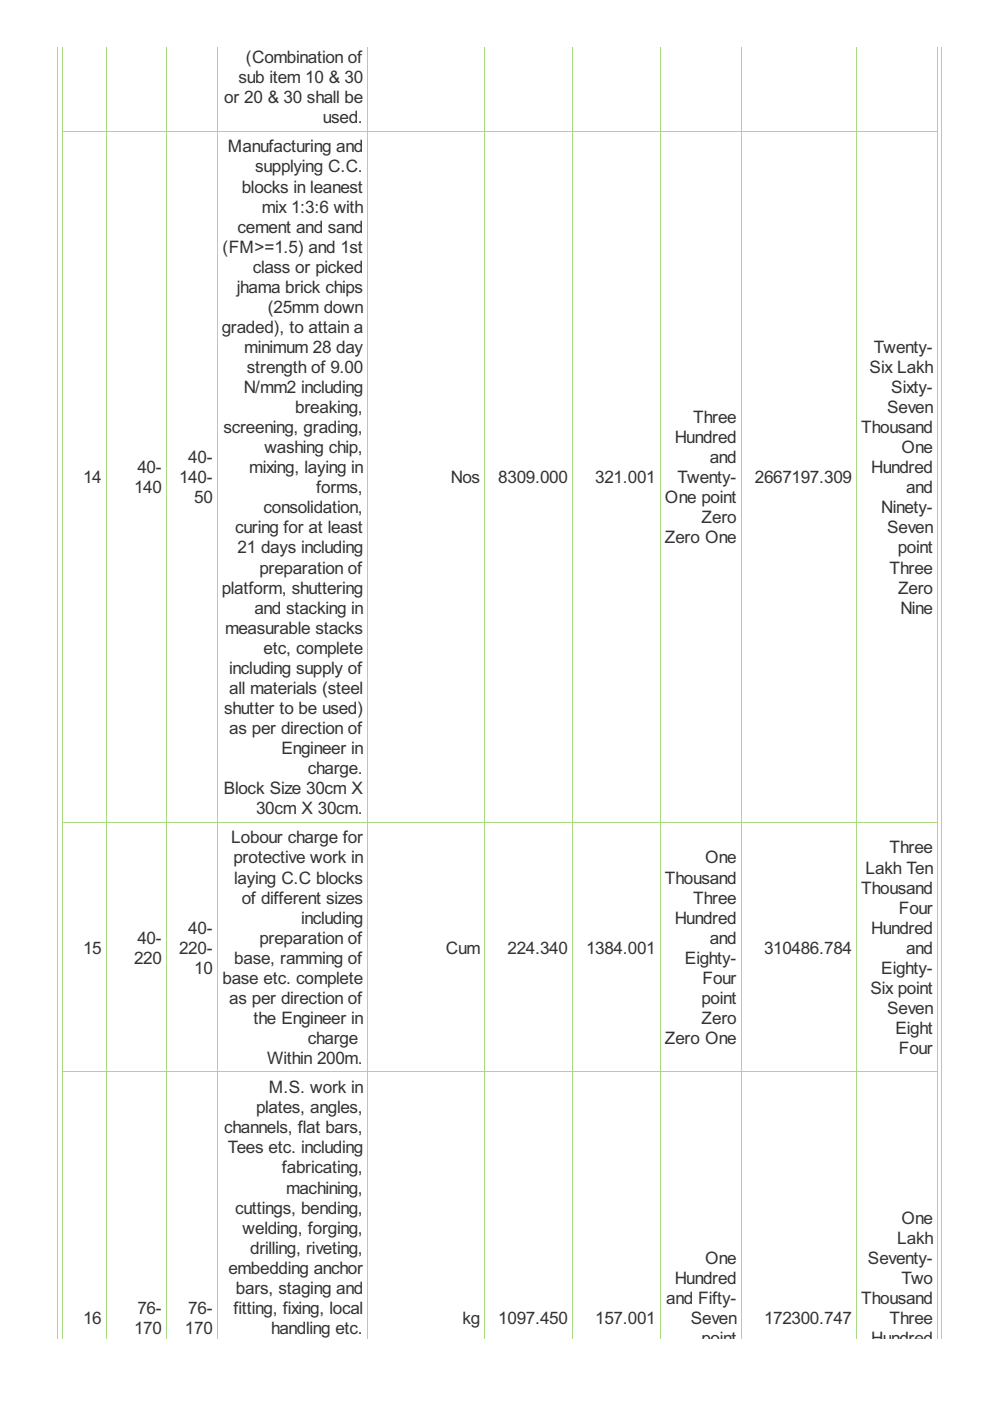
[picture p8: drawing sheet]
<svg xmlns="http://www.w3.org/2000/svg" width="210mm" height="297mm" viewBox="0 0 210 297" stroke-linecap="round" stroke-linejoin="round" font-family="sans-serif">
<defs><g id="words">
<g font-size="4.1" fill="#333">
<text x="50.6" y="17.6">sub item 10 &amp; 30</text>
<text x="52.2" y="13.4">(Combination of</text>
<text x="47.5" y="21.9">or 20 &amp; 30 shall be</text>
<text x="68.5" y="26.1">used.</text>
<text x="48.3" y="32.3">Manufacturing and</text>
<text x="51.3" y="40.8">blocks in leanest</text>
<text x="54.1" y="36.6">supplying C.C.</text>
<text x="55.5" y="45.1">mix 1:3:6 with</text>
<text x="47.2" y="53.6">(FM&gt;=1.5) and 1st</text>
<text x="50.4" y="49.3">cement and sand</text>
<text x="53.6" y="57.8">class or picked</text>
<text x="50.2" y="62.1">jhama brick chips</text>
<text x="47" y="70.6">graded), to attain a</text>
<text x="56.8" y="66.3">(25mm down</text>
<text x="51.8" y="74.8">minimum 28 day</text>
<text x="185.3" y="74.8">Twenty-</text>
<text x="51.7" y="83.3">N/mm2 including</text>
<text x="52.3" y="79.1">strength of 9.00</text>
<text x="184.4" y="79.1">Six Lakh</text>
<text x="189" y="83.3">Sixty-</text>
<text x="62.6" y="87.6">breaking,</text>
<text x="147" y="89.7">Three</text>
<text x="188.1" y="87.6">Seven</text>
<text x="47.4" y="91.8">screening, grading,</text>
<text x="143.1" y="94">Hundred</text>
<text x="182.6" y="91.8">Thousand</text>
<text x="29.1" y="100.3">40-</text>
<text x="39.9" y="98.2">40-</text>
<text x="52.9" y="100.3">mixing, laying in</text>
<text x="56.1" y="96.1">washing chip,</text>
<text x="150.5" y="98.2">and</text>
<text x="184.7" y="100.3">Hundred</text>
<text x="191.1" y="96.1">One</text>
<text x="17.6" y="102.5">14</text>
<text x="28.4" y="104.6">140</text>
<text x="38" y="102.5">140-</text>
<text x="41.2" y="106.7">50</text>
<text x="67" y="104.6">forms,</text>
<text x="95.6" y="102.5">Nos</text>
<text x="105.7" y="102.5">8309.000</text>
<text x="126.2" y="102.5">321.001</text>
<text x="141" y="106.7">One point</text>
<text x="143.6" y="102.5">Twenty-</text>
<text x="160" y="102.5">2667197.309</text>
<text x="192.1" y="104.6">and</text>
<text x="49.9" y="113.1">curing for at least</text>
<text x="55.9" y="108.8">consolidation,</text>
<text x="148.8" y="111">Zero</text>
<text x="186.9" y="108.8">Ninety-</text>
<text x="188.1" y="113.1">Seven</text>
<text x="50.4" y="117.3">21 days including</text>
<text x="141" y="115.2">Zero One</text>
<text x="190.3" y="117.3">point</text>
<text x="47" y="125.9">platform, shuttering</text>
<text x="55" y="121.6">preparation of</text>
<text x="188.6" y="121.6">Three</text>
<text x="190.4" y="125.9">Zero</text>
<text x="53.9" y="130.1">and stacking in</text>
<text x="190.9" y="130.1">Nine</text>
<text x="47.7" y="134.4">measurable stacks</text>
<text x="48.6" y="142.9">including supply of</text>
<text x="55.9" y="138.6">etc, complete</text>
<text x="48.6" y="147.1">all materials (steel</text>
<text x="47.5" y="151.4">shutter to be used)</text>
<text x="48.6" y="155.6">as per direction of</text>
<text x="59.7" y="159.9">Engineer in</text>
<text x="65.3" y="164.1">charge.</text>
<text x="47.4" y="168.4">Block Size 30cm X</text>
<text x="54.3" y="172.6">30cm X 30cm.</text>
<text x="49" y="178.8">Lobour charge for</text>
<text x="49.5" y="183.1">protective work in</text>
<text x="149.5" y="183.1">One</text>
<text x="183.5" y="185.2">Lakh Ten</text>
<text x="188.6" y="180.9">Three</text>
<text x="49.7" y="187.3">laying C.C blocks</text>
<text x="51.3" y="191.6">of different sizes</text>
<text x="141" y="187.3">Thousand</text>
<text x="147" y="191.6">Three</text>
<text x="182.6" y="189.5">Thousand</text>
<text x="39.9" y="198">40-</text>
<text x="63.8" y="195.8">including</text>
<text x="143.1" y="195.8">Hundred</text>
<text x="184.7" y="198">Hundred</text>
<text x="190.6" y="193.7">Four</text>
<text x="17.6" y="202.2">15</text>
<text x="29.1" y="200.1">40-</text>
<text x="38" y="202.2">220-</text>
<text x="55" y="200.1">preparation of</text>
<text x="94.6" y="202.2">Cum</text>
<text x="107.6" y="202.2">224.340</text>
<text x="124.3" y="202.2">1384.001</text>
<text x="150.5" y="200.1">and</text>
<text x="162" y="202.2">310486.784</text>
<text x="192.1" y="202.2">and</text>
<text x="28.4" y="204.3">220</text>
<text x="41.2" y="206.5">10</text>
<text x="47.2" y="208.6">base etc. complete</text>
<text x="49.7" y="204.3">base, ramming of</text>
<text x="145.2" y="204.3">Eighty-</text>
<text x="148.9" y="208.6">Four</text>
<text x="186.9" y="206.5">Eighty-</text>
<text x="48.6" y="212.8">as per direction of</text>
<text x="148.7" y="212.8">point</text>
<text x="184.6" y="210.7">Six point</text>
<text x="188.1" y="215">Seven</text>
<text x="53.7" y="217.1">the Engineer in</text>
<text x="65.3" y="221.3">charge</text>
<text x="141" y="221.3">Zero One</text>
<text x="148.8" y="217.1">Zero</text>
<text x="189.9" y="219.2">Eight</text>
<text x="56.6" y="225.6">Within 200m.</text>
<text x="190.6" y="223.5">Four</text>
<text x="57" y="231.8">M.S. work in</text>
<text x="54.3" y="236">plates, angles,</text>
<text x="47.5" y="240.3">channels, flat bars,</text>
<text x="48.3" y="244.5">Tees etc. including</text>
<text x="59.8" y="248.8">fabricating,</text>
<text x="49.9" y="257.3">cuttings, bending,</text>
<text x="60.7" y="253.1">machining,</text>
<text x="51.4" y="261.6">welding, forging,</text>
<text x="190.2" y="263.7">Lakh</text>
<text x="191.1" y="259.4">One</text>
<text x="53" y="265.8">drilling, riveting,</text>
<text x="149.5" y="267.9">One</text>
<text x="184" y="267.9">Seventy-</text>
<text x="48.4" y="270.1">embedding anchor</text>
<text x="50" y="274.3">bars, staging and</text>
<text x="143.1" y="272.2">Hundred</text>
<text x="191.1" y="272.2">Two</text>
<text x="17.6" y="280.7">16</text>
<text x="29.1" y="278.6">76-</text>
<text x="39.9" y="278.6">76-</text>
<text x="49.5" y="278.6">fitting, fixing, local</text>
<text x="98" y="280.7">kg</text>
<text x="105.7" y="280.7">1097.450</text>
<text x="126.2" y="280.7">157.001</text>
<text x="141.3" y="276.4">and Fifty-</text>
<text x="146.5" y="280.7">Seven</text>
<text x="162" y="280.7">172300.747</text>
<text x="182.6" y="276.4">Thousand</text>
<text x="188.6" y="280.7">Three</text>
<text x="28.4" y="282.8">170</text>
<text x="39.2" y="282.8">170</text>
<text x="57.5" y="282.8">handling etc.</text>
<text x="148.7" y="284.9">point</text>
<text x="184.7" y="284.9">Hundred</text>
</g>
</g></defs>
<g fill="none" stroke="#a8da7f" stroke-width=".21">
<path d="M12.2 9.9v273.9M13.3 9.9v273.9M22.5 9.9v273.9M35.2 9.9v273.9M46 9.9v273.9M77.9 9.9v273.9M102.7 9.9v273.9M121.3 9.9v273.9M139.9 9.9v273.9M157.1 9.9v273.9M181.6 9.9v273.9M198.8 9.9v273.9"/>
<path d="M199.6 9.9v273.9M13.2 27.8h185.6M13.2 174.3h185.6M13.2 227.3h185.6"/>
</g>
<use href="#words"/>
</svg>
